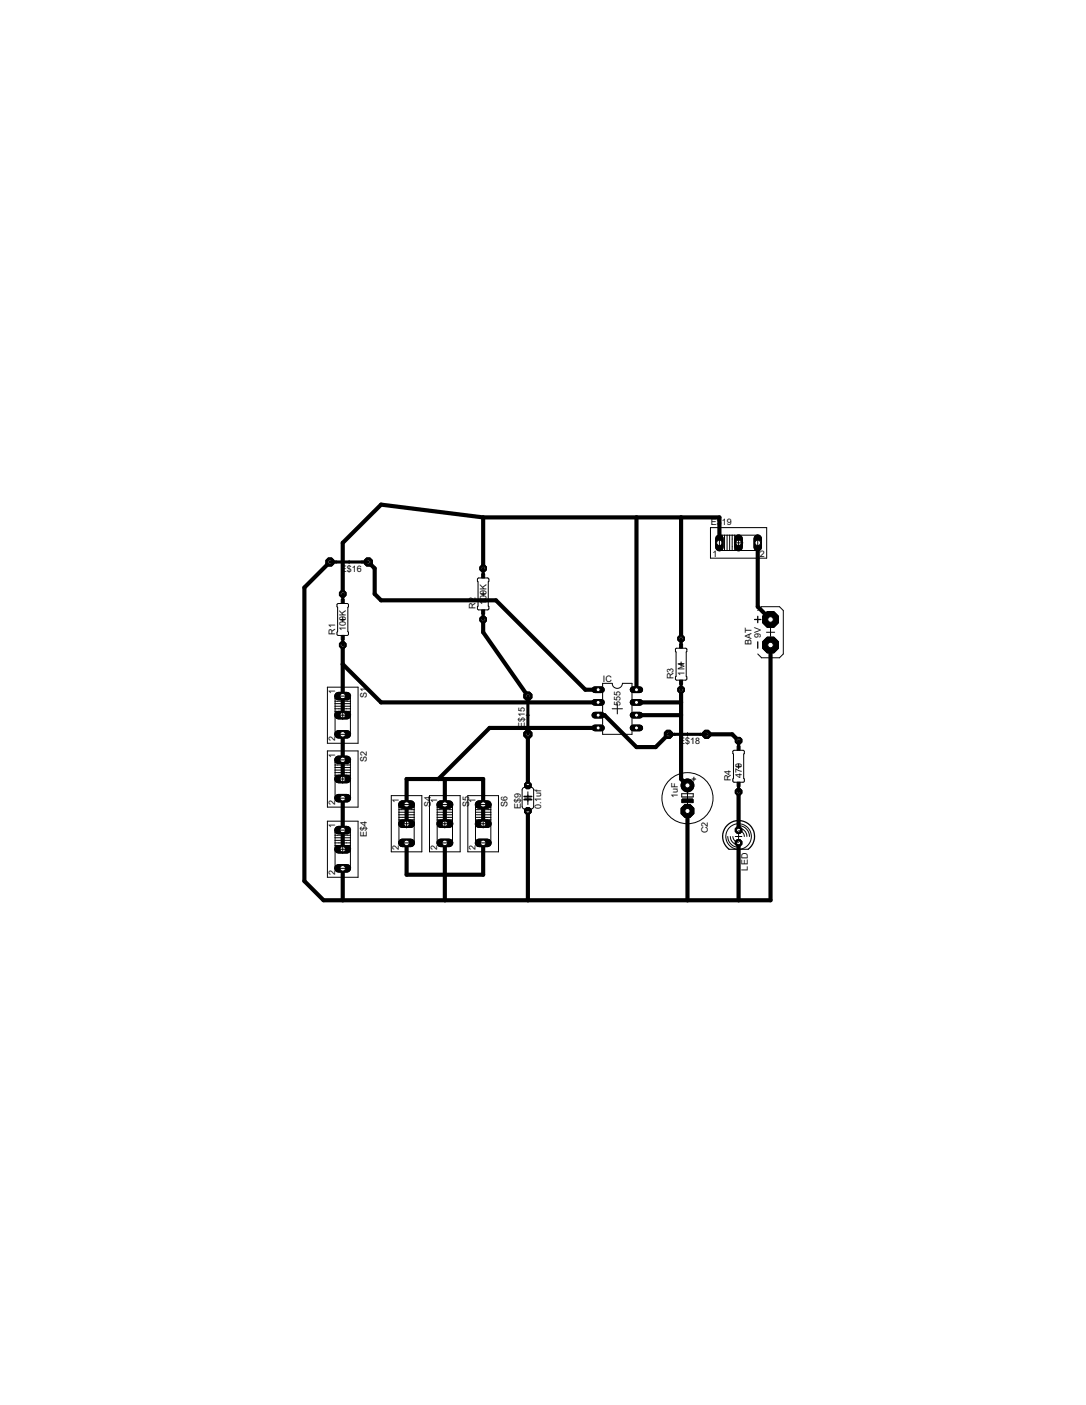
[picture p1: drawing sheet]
<svg xmlns="http://www.w3.org/2000/svg" width="216mm" height="279mm" viewBox="0 0 216 279" stroke-linecap="round" stroke-linejoin="round" font-family="sans-serif">
<defs><g id="words">
<g font-size="2">
<text x="141.3" y="104.4">E$</text>
<text x="143.5" y="104.4">19</text>
<text x="67.7" y="113.7">E$16</text>
<text x="141.6" y="110.8">1</text>
<text x="151" y="110.8">2</text>
<text x="96.7" y="119.4" transform="rotate(-90 96.7 119.4)">00K</text>
<text x="68.8" y="125.4" transform="rotate(-90 68.8 125.4)">100K</text>
<text x="94.5" y="121.1" transform="rotate(-90 94.5 121.1)">R2</text>
<text x="96.7" y="120.4" transform="rotate(-90 96.7 120.4)">1</text>
<text x="66.6" y="126.2" transform="rotate(-90 66.6 126.2)">R1</text>
<text x="149.4" y="128.2" transform="rotate(-90 149.4 128.2)">BAT</text>
<text x="151.3" y="126.9" transform="rotate(-90 151.3 126.9)">9V</text>
<text x="119.8" y="135.6">IC</text>
<text x="133.9" y="135.1" transform="rotate(-90 133.9 135.1)">R3</text>
<text x="136" y="134.3" transform="rotate(-90 136 134.3)">1M</text>
<text x="66.6" y="138" transform="rotate(-90 66.6 138)">1</text>
<text x="73" y="138.9" transform="rotate(-90 73 138.9)">S1</text>
<text x="123.4" y="140.4" transform="rotate(-90 123.4 140.4)">555</text>
<text x="66.6" y="147.4" transform="rotate(-90 66.6 147.4)">2</text>
<text x="104.3" y="144.7" transform="rotate(-90 104.3 144.7)">E$15</text>
<text x="135" y="147.9">E$18</text>
<text x="66.6" y="150.7" transform="rotate(-90 66.6 150.7)">1</text>
<text x="73" y="151.5" transform="rotate(-90 73 151.5)">S2</text>
<text x="145.3" y="155.4" transform="rotate(-90 145.3 155.4)">R4</text>
<text x="147.5" y="154.6" transform="rotate(-90 147.5 154.6)">470</text>
<text x="66.6" y="160.1" transform="rotate(-90 66.6 160.1)">2</text>
<text x="79.3" y="159.6" transform="rotate(-90 79.3 159.6)">1</text>
<text x="85.6" y="160.4" transform="rotate(-90 85.6 160.4)">S4</text>
<text x="86.9" y="159.6" transform="rotate(-90 86.9 159.6)">1</text>
<text x="93.3" y="160.4" transform="rotate(-90 93.3 160.4)">S5</text>
<text x="94.5" y="159.6" transform="rotate(-90 94.5 159.6)">1</text>
<text x="100.9" y="160.4" transform="rotate(-90 100.9 160.4)">S6</text>
<text x="103.5" y="160.9" transform="rotate(-90 103.5 160.9)">E$9</text>
<text x="107.6" y="160.9" transform="rotate(-90 107.6 160.9)">0.1uf</text>
<text x="134.7" y="158.7" transform="rotate(-90 134.7 158.7)">1uF</text>
<text x="66.6" y="164.7" transform="rotate(-90 66.6 164.7)">1</text>
<text x="73" y="166.5" transform="rotate(-90 73 166.5)">E$4</text>
<text x="140.7" y="165.7" transform="rotate(-90 140.7 165.7)">C2</text>
<text x="79.3" y="169" transform="rotate(-90 79.3 169)">2</text>
<text x="86.9" y="169" transform="rotate(-90 86.9 169)">2</text>
<text x="94.5" y="169" transform="rotate(-90 94.5 169)">2</text>
<text x="148.6" y="173.1" transform="rotate(-90 148.6 173.1)">LED</text>
<text x="66.6" y="174.1" transform="rotate(-90 66.6 174.1)">2</text>
</g>
</g></defs>
<g fill="none" stroke="#000" stroke-width=".83">
<path d="M65.6 111.8l-5.1 5v58.4l3.8 3.8h88.9v-50.7M73.2 111.8l1.3 1.2v5.1l1.3 1.3h22.8l17.8 17.8h2.5M96.1 102.9l-20.3-2.5-7.7 7.5v10.2M96.1 102.9v10.1M96.1 102.9h46.9v5M126.5 102.9v34.3M135.4 102.9v24.1M150.6 107.9v12.7l2.6 2.6M68.1 128.3v13.9M68.1 132.1l7.7 7.6h43.1M96.1 123.2v2.5l8.8 12.7M126.5 139.7h8.9"/>
<path d="M135.4 137.2v17.7l1.3 1.3M68.1 146v8.9M68.1 158.7v10.2M88.4 154.9v8.9M104.9 146v10.2M118.9 144.8h-21.6l-10.1 10.1M118.9 142.2h1.3l6.3 6.4h3.8l2.6-2.6M126.5 142.2h8.9M140.5 146h5.1l1.2 1.3M146.8 157.5v7.6M68.1 172.7v6.3M80.8 163.8v-8.9h15.3v8.9"/>
<path d="M80.8 167.6v6.3h15.3v-6.3M88.4 167.6v11.4M104.9 161.3v17.7M136.7 161.3v17.7M146.8 167.6v11.4"/>
</g>
<path d="M118.3 137.2h1.3" fill="none" stroke="#000" stroke-width="1.3"/>
<circle cx="118.9" cy="137.2" r=".4" fill="#fff" stroke="#000" stroke-width=".2"/>
<path d="M118.3 139.7h1.3" fill="none" stroke="#000" stroke-width="1.3"/>
<circle cx="118.9" cy="139.7" r=".4" fill="#fff" stroke="#000" stroke-width=".2"/>
<path d="M125.9 139.7h1.3" fill="none" stroke="#000" stroke-width="1.3"/>
<circle cx="126.5" cy="139.7" r=".4" fill="#fff" stroke="#000" stroke-width=".2"/>
<path d="M125.9 137.2h1.3" fill="none" stroke="#000" stroke-width="1.3"/>
<circle cx="126.5" cy="137.2" r=".4" fill="#fff" stroke="#000" stroke-width=".2"/>
<path d="M118.3 142.2h1.3" fill="none" stroke="#000" stroke-width="1.3"/>
<circle cx="118.9" cy="142.2" r=".4" fill="#fff" stroke="#000" stroke-width=".2"/>
<path d="M118.3 144.8h1.3" fill="none" stroke="#000" stroke-width="1.3"/>
<circle cx="118.9" cy="144.8" r=".4" fill="#fff" stroke="#000" stroke-width=".2"/>
<path d="M125.9 142.2h1.3" fill="none" stroke="#000" stroke-width="1.3"/>
<circle cx="126.5" cy="142.2" r=".4" fill="#fff" stroke="#000" stroke-width=".2"/>
<path d="M125.9 144.8h1.3" fill="none" stroke="#000" stroke-width="1.3"/>
<circle cx="126.5" cy="144.8" r=".4" fill="#fff" stroke="#000" stroke-width=".2"/>
<path d="M67.3 138.4h1.7" fill="none" stroke="#000" stroke-width="1.7"/>
<circle cx="68.1" cy="138.4" r=".55" fill="#fff" stroke="#000" stroke-width=".2"/>
<path d="M67.3 142.2h1.7" fill="none" stroke="#000" stroke-width="1.7"/>
<circle cx="68.1" cy="142.2" r=".55" fill="#fff" stroke="#000" stroke-width=".2"/>
<path d="M67.3 146h1.7" fill="none" stroke="#000" stroke-width="1.7"/>
<circle cx="68.1" cy="146" r=".55" fill="#fff" stroke="#000" stroke-width=".2"/>
<path d="M67.3 151.1h1.7" fill="none" stroke="#000" stroke-width="1.7"/>
<circle cx="68.1" cy="151.1" r=".55" fill="#fff" stroke="#000" stroke-width=".2"/>
<path d="M67.3 154.9h1.7" fill="none" stroke="#000" stroke-width="1.7"/>
<circle cx="68.1" cy="154.9" r=".55" fill="#fff" stroke="#000" stroke-width=".2"/>
<path d="M67.3 158.7h1.7" fill="none" stroke="#000" stroke-width="1.7"/>
<circle cx="68.1" cy="158.7" r=".55" fill="#fff" stroke="#000" stroke-width=".2"/>
<path d="M67.3 165.1h1.7" fill="none" stroke="#000" stroke-width="1.7"/>
<circle cx="68.1" cy="165.1" r=".55" fill="#fff" stroke="#000" stroke-width=".2"/>
<path d="M67.3 168.9h1.7" fill="none" stroke="#000" stroke-width="1.7"/>
<circle cx="68.1" cy="168.9" r=".55" fill="#fff" stroke="#000" stroke-width=".2"/>
<path d="M67.3 172.7h1.7" fill="none" stroke="#000" stroke-width="1.7"/>
<circle cx="68.1" cy="172.7" r=".55" fill="#fff" stroke="#000" stroke-width=".2"/>
<path d="M80 160h1.7" fill="none" stroke="#000" stroke-width="1.7"/>
<circle cx="80.8" cy="160" r=".55" fill="#fff" stroke="#000" stroke-width=".2"/>
<path d="M80 163.8h1.7" fill="none" stroke="#000" stroke-width="1.7"/>
<circle cx="80.8" cy="163.8" r=".55" fill="#fff" stroke="#000" stroke-width=".2"/>
<path d="M80 167.6h1.7" fill="none" stroke="#000" stroke-width="1.7"/>
<circle cx="80.8" cy="167.6" r=".55" fill="#fff" stroke="#000" stroke-width=".2"/>
<path d="M87.6 160h1.7" fill="none" stroke="#000" stroke-width="1.7"/>
<circle cx="88.4" cy="160" r=".55" fill="#fff" stroke="#000" stroke-width=".2"/>
<path d="M87.6 163.8h1.7" fill="none" stroke="#000" stroke-width="1.7"/>
<circle cx="88.4" cy="163.8" r=".55" fill="#fff" stroke="#000" stroke-width=".2"/>
<path d="M87.6 167.6h1.7" fill="none" stroke="#000" stroke-width="1.7"/>
<circle cx="88.4" cy="167.6" r=".55" fill="#fff" stroke="#000" stroke-width=".2"/>
<path d="M95.2 160h1.7" fill="none" stroke="#000" stroke-width="1.7"/>
<circle cx="96.1" cy="160" r=".55" fill="#fff" stroke="#000" stroke-width=".2"/>
<path d="M95.2 163.8h1.7" fill="none" stroke="#000" stroke-width="1.7"/>
<circle cx="96.1" cy="163.8" r=".55" fill="#fff" stroke="#000" stroke-width=".2"/>
<path d="M95.2 167.6h1.7" fill="none" stroke="#000" stroke-width="1.7"/>
<circle cx="96.1" cy="167.6" r=".55" fill="#fff" stroke="#000" stroke-width=".2"/>
<circle cx="135.4" cy="137.2" r=".71" fill="#000" stroke="#000" stroke-width=".2"/>
<circle cx="135.4" cy="137.2" r=".4" fill="#fff" stroke="#000" stroke-width=".2"/>
<circle cx="135.4" cy="127" r=".71" fill="#000" stroke="#000" stroke-width=".2"/>
<circle cx="135.4" cy="127" r=".4" fill="#fff" stroke="#000" stroke-width=".2"/>
<circle cx="104.9" cy="161.3" r=".71" fill="#000" stroke="#000" stroke-width=".2"/>
<circle cx="104.9" cy="161.3" r=".4" fill="#fff" stroke="#000" stroke-width=".2"/>
<circle cx="104.9" cy="156.2" r=".71" fill="#000" stroke="#000" stroke-width=".2"/>
<circle cx="104.9" cy="156.2" r=".4" fill="#fff" stroke="#000" stroke-width=".2"/>
<circle cx="136.7" cy="156.2" r="1.27" fill="#000" stroke="#000" stroke-width=".2"/>
<circle cx="136.7" cy="156.2" r=".51" fill="#fff" stroke="#000" stroke-width=".2"/>
<circle cx="136.7" cy="161.3" r="1.38" fill="#000" stroke="#000" stroke-width=".2"/>
<circle cx="136.7" cy="161.3" r=".51" fill="#fff" stroke="#000" stroke-width=".2"/>
<circle cx="153.2" cy="128.3" r="1.7" fill="#000" stroke="#000" stroke-width=".2"/>
<circle cx="153.2" cy="128.3" r=".55" fill="#fff" stroke="#000" stroke-width=".2"/>
<circle cx="153.2" cy="123.2" r="1.7" fill="#000" stroke="#000" stroke-width=".2"/>
<circle cx="153.2" cy="123.2" r=".55" fill="#fff" stroke="#000" stroke-width=".2"/>
<circle cx="146.8" cy="165.1" r=".71" fill="#000" stroke="#000" stroke-width=".2"/>
<circle cx="146.8" cy="165.1" r=".4" fill="#fff" stroke="#000" stroke-width=".2"/>
<circle cx="146.8" cy="167.6" r=".71" fill="#000" stroke="#000" stroke-width=".2"/>
<circle cx="146.8" cy="167.6" r=".4" fill="#fff" stroke="#000" stroke-width=".2"/>
<circle cx="96.1" cy="123.2" r=".71" fill="#000" stroke="#000" stroke-width=".2"/>
<circle cx="96.1" cy="123.2" r=".4" fill="#fff" stroke="#000" stroke-width=".2"/>
<circle cx="96.1" cy="113" r=".71" fill="#000" stroke="#000" stroke-width=".2"/>
<circle cx="96.1" cy="113" r=".4" fill="#fff" stroke="#000" stroke-width=".2"/>
<circle cx="68.1" cy="128.3" r=".71" fill="#000" stroke="#000" stroke-width=".2"/>
<circle cx="68.1" cy="128.3" r=".4" fill="#fff" stroke="#000" stroke-width=".2"/>
<circle cx="68.1" cy="118.1" r=".71" fill="#000" stroke="#000" stroke-width=".2"/>
<circle cx="68.1" cy="118.1" r=".4" fill="#fff" stroke="#000" stroke-width=".2"/>
<circle cx="104.9" cy="146" r=".87" fill="#000" stroke="#000" stroke-width=".2"/>
<circle cx="104.9" cy="146" r=".4" fill="#fff" stroke="#000" stroke-width=".2"/>
<circle cx="104.9" cy="138.4" r=".87" fill="#000" stroke="#000" stroke-width=".2"/>
<circle cx="104.9" cy="138.4" r=".4" fill="#fff" stroke="#000" stroke-width=".2"/>
<circle cx="73.2" cy="111.8" r=".87" fill="#000" stroke="#000" stroke-width=".2"/>
<circle cx="73.2" cy="111.8" r=".4" fill="#fff" stroke="#000" stroke-width=".2"/>
<circle cx="65.6" cy="111.8" r=".87" fill="#000" stroke="#000" stroke-width=".2"/>
<circle cx="65.6" cy="111.8" r=".4" fill="#fff" stroke="#000" stroke-width=".2"/>
<circle cx="146.8" cy="157.5" r=".71" fill="#000" stroke="#000" stroke-width=".2"/>
<circle cx="146.8" cy="157.5" r=".4" fill="#fff" stroke="#000" stroke-width=".2"/>
<circle cx="146.8" cy="147.3" r=".71" fill="#000" stroke="#000" stroke-width=".2"/>
<circle cx="146.8" cy="147.3" r=".4" fill="#fff" stroke="#000" stroke-width=".2"/>
<circle cx="140.5" cy="146" r=".87" fill="#000" stroke="#000" stroke-width=".2"/>
<circle cx="140.5" cy="146" r=".4" fill="#fff" stroke="#000" stroke-width=".2"/>
<circle cx="132.9" cy="146" r=".87" fill="#000" stroke="#000" stroke-width=".2"/>
<circle cx="132.9" cy="146" r=".4" fill="#fff" stroke="#000" stroke-width=".2"/>
<path d="M143 107.1v1.7" fill="none" stroke="#000" stroke-width="1.7"/>
<circle cx="143" cy="107.9" r=".55" fill="#fff" stroke="#000" stroke-width=".2"/>
<path d="M146.8 107.1v1.7" fill="none" stroke="#000" stroke-width="1.7"/>
<circle cx="146.8" cy="107.9" r=".55" fill="#fff" stroke="#000" stroke-width=".2"/>
<path d="M150.6 107.1v1.7" fill="none" stroke="#000" stroke-width="1.7"/>
<circle cx="150.6" cy="107.9" r=".55" fill="#fff" stroke="#000" stroke-width=".2"/>
<path d="M118.3 137.2h1.3" fill="none" stroke="#000" stroke-width="1.3"/>
<circle cx="118.9" cy="137.2" r=".4" fill="#fff" stroke="#000" stroke-width=".2"/>
<path d="M118.3 139.7h1.3" fill="none" stroke="#000" stroke-width="1.3"/>
<circle cx="118.9" cy="139.7" r=".4" fill="#fff" stroke="#000" stroke-width=".2"/>
<path d="M125.9 139.7h1.3" fill="none" stroke="#000" stroke-width="1.3"/>
<circle cx="126.5" cy="139.7" r=".4" fill="#fff" stroke="#000" stroke-width=".2"/>
<path d="M125.9 137.2h1.3" fill="none" stroke="#000" stroke-width="1.3"/>
<circle cx="126.5" cy="137.2" r=".4" fill="#fff" stroke="#000" stroke-width=".2"/>
<path d="M118.3 142.2h1.3" fill="none" stroke="#000" stroke-width="1.3"/>
<circle cx="118.9" cy="142.2" r=".4" fill="#fff" stroke="#000" stroke-width=".2"/>
<path d="M118.3 144.8h1.3" fill="none" stroke="#000" stroke-width="1.3"/>
<circle cx="118.9" cy="144.8" r=".4" fill="#fff" stroke="#000" stroke-width=".2"/>
<path d="M125.9 142.2h1.3" fill="none" stroke="#000" stroke-width="1.3"/>
<circle cx="126.5" cy="142.2" r=".4" fill="#fff" stroke="#000" stroke-width=".2"/>
<path d="M125.9 144.8h1.3" fill="none" stroke="#000" stroke-width="1.3"/>
<circle cx="126.5" cy="144.8" r=".4" fill="#fff" stroke="#000" stroke-width=".2"/>
<path d="M67.3 138.4h1.7" fill="none" stroke="#000" stroke-width="1.7"/>
<circle cx="68.1" cy="138.4" r=".55" fill="#fff" stroke="#000" stroke-width=".2"/>
<path d="M67.3 142.2h1.7" fill="none" stroke="#000" stroke-width="1.7"/>
<circle cx="68.1" cy="142.2" r=".55" fill="#fff" stroke="#000" stroke-width=".2"/>
<path d="M67.3 146h1.7" fill="none" stroke="#000" stroke-width="1.7"/>
<circle cx="68.1" cy="146" r=".55" fill="#fff" stroke="#000" stroke-width=".2"/>
<path d="M67.3 151.1h1.7" fill="none" stroke="#000" stroke-width="1.7"/>
<circle cx="68.1" cy="151.1" r=".55" fill="#fff" stroke="#000" stroke-width=".2"/>
<path d="M67.3 154.9h1.7" fill="none" stroke="#000" stroke-width="1.7"/>
<circle cx="68.1" cy="154.9" r=".55" fill="#fff" stroke="#000" stroke-width=".2"/>
<path d="M67.3 158.7h1.7" fill="none" stroke="#000" stroke-width="1.7"/>
<circle cx="68.1" cy="158.7" r=".55" fill="#fff" stroke="#000" stroke-width=".2"/>
<path d="M67.3 165.1h1.7" fill="none" stroke="#000" stroke-width="1.7"/>
<circle cx="68.1" cy="165.1" r=".55" fill="#fff" stroke="#000" stroke-width=".2"/>
<path d="M67.3 168.9h1.7" fill="none" stroke="#000" stroke-width="1.7"/>
<circle cx="68.1" cy="168.9" r=".55" fill="#fff" stroke="#000" stroke-width=".2"/>
<path d="M67.3 172.7h1.7" fill="none" stroke="#000" stroke-width="1.7"/>
<circle cx="68.1" cy="172.7" r=".55" fill="#fff" stroke="#000" stroke-width=".2"/>
<path d="M80 160h1.7" fill="none" stroke="#000" stroke-width="1.7"/>
<circle cx="80.8" cy="160" r=".55" fill="#fff" stroke="#000" stroke-width=".2"/>
<path d="M80 163.8h1.7" fill="none" stroke="#000" stroke-width="1.7"/>
<circle cx="80.8" cy="163.8" r=".55" fill="#fff" stroke="#000" stroke-width=".2"/>
<path d="M80 167.6h1.7" fill="none" stroke="#000" stroke-width="1.7"/>
<circle cx="80.8" cy="167.6" r=".55" fill="#fff" stroke="#000" stroke-width=".2"/>
<path d="M87.6 160h1.7" fill="none" stroke="#000" stroke-width="1.7"/>
<circle cx="88.4" cy="160" r=".55" fill="#fff" stroke="#000" stroke-width=".2"/>
<path d="M87.6 163.8h1.7" fill="none" stroke="#000" stroke-width="1.7"/>
<circle cx="88.4" cy="163.8" r=".55" fill="#fff" stroke="#000" stroke-width=".2"/>
<path d="M87.6 167.6h1.7" fill="none" stroke="#000" stroke-width="1.7"/>
<circle cx="88.4" cy="167.6" r=".55" fill="#fff" stroke="#000" stroke-width=".2"/>
<path d="M95.2 160h1.7" fill="none" stroke="#000" stroke-width="1.7"/>
<circle cx="96.1" cy="160" r=".55" fill="#fff" stroke="#000" stroke-width=".2"/>
<path d="M95.2 163.8h1.7" fill="none" stroke="#000" stroke-width="1.7"/>
<circle cx="96.1" cy="163.8" r=".55" fill="#fff" stroke="#000" stroke-width=".2"/>
<path d="M95.2 167.6h1.7" fill="none" stroke="#000" stroke-width="1.7"/>
<circle cx="96.1" cy="167.6" r=".55" fill="#fff" stroke="#000" stroke-width=".2"/>
<circle cx="135.4" cy="137.2" r=".71" fill="#000" stroke="#000" stroke-width=".2"/>
<circle cx="135.4" cy="137.2" r=".4" fill="#fff" stroke="#000" stroke-width=".2"/>
<circle cx="135.4" cy="127" r=".71" fill="#000" stroke="#000" stroke-width=".2"/>
<circle cx="135.4" cy="127" r=".4" fill="#fff" stroke="#000" stroke-width=".2"/>
<circle cx="104.9" cy="161.3" r=".71" fill="#000" stroke="#000" stroke-width=".2"/>
<circle cx="104.9" cy="161.3" r=".4" fill="#fff" stroke="#000" stroke-width=".2"/>
<circle cx="104.9" cy="156.2" r=".71" fill="#000" stroke="#000" stroke-width=".2"/>
<circle cx="104.9" cy="156.2" r=".4" fill="#fff" stroke="#000" stroke-width=".2"/>
<circle cx="136.7" cy="156.2" r="1.27" fill="#000" stroke="#000" stroke-width=".2"/>
<circle cx="136.7" cy="156.2" r=".51" fill="#fff" stroke="#000" stroke-width=".2"/>
<circle cx="136.7" cy="161.3" r="1.38" fill="#000" stroke="#000" stroke-width=".2"/>
<circle cx="136.7" cy="161.3" r=".51" fill="#fff" stroke="#000" stroke-width=".2"/>
<circle cx="153.2" cy="128.3" r="1.7" fill="#000" stroke="#000" stroke-width=".2"/>
<circle cx="153.2" cy="128.3" r=".55" fill="#fff" stroke="#000" stroke-width=".2"/>
<circle cx="153.2" cy="123.2" r="1.7" fill="#000" stroke="#000" stroke-width=".2"/>
<circle cx="153.2" cy="123.2" r=".55" fill="#fff" stroke="#000" stroke-width=".2"/>
<circle cx="146.8" cy="165.1" r=".71" fill="#000" stroke="#000" stroke-width=".2"/>
<circle cx="146.8" cy="165.1" r=".4" fill="#fff" stroke="#000" stroke-width=".2"/>
<circle cx="146.8" cy="167.6" r=".71" fill="#000" stroke="#000" stroke-width=".2"/>
<circle cx="146.8" cy="167.6" r=".4" fill="#fff" stroke="#000" stroke-width=".2"/>
<circle cx="96.1" cy="123.2" r=".71" fill="#000" stroke="#000" stroke-width=".2"/>
<circle cx="96.1" cy="123.2" r=".4" fill="#fff" stroke="#000" stroke-width=".2"/>
<circle cx="96.1" cy="113" r=".71" fill="#000" stroke="#000" stroke-width=".2"/>
<circle cx="96.1" cy="113" r=".4" fill="#fff" stroke="#000" stroke-width=".2"/>
<circle cx="68.1" cy="128.3" r=".71" fill="#000" stroke="#000" stroke-width=".2"/>
<circle cx="68.1" cy="128.3" r=".4" fill="#fff" stroke="#000" stroke-width=".2"/>
<circle cx="68.1" cy="118.1" r=".71" fill="#000" stroke="#000" stroke-width=".2"/>
<circle cx="68.1" cy="118.1" r=".4" fill="#fff" stroke="#000" stroke-width=".2"/>
<circle cx="104.9" cy="146" r=".87" fill="#000" stroke="#000" stroke-width=".2"/>
<circle cx="104.9" cy="146" r=".4" fill="#fff" stroke="#000" stroke-width=".2"/>
<circle cx="104.9" cy="138.4" r=".87" fill="#000" stroke="#000" stroke-width=".2"/>
<circle cx="104.9" cy="138.4" r=".4" fill="#fff" stroke="#000" stroke-width=".2"/>
<circle cx="73.2" cy="111.8" r=".87" fill="#000" stroke="#000" stroke-width=".2"/>
<circle cx="73.2" cy="111.8" r=".4" fill="#fff" stroke="#000" stroke-width=".2"/>
<circle cx="65.6" cy="111.8" r=".87" fill="#000" stroke="#000" stroke-width=".2"/>
<circle cx="65.6" cy="111.8" r=".4" fill="#fff" stroke="#000" stroke-width=".2"/>
<circle cx="146.8" cy="157.5" r=".71" fill="#000" stroke="#000" stroke-width=".2"/>
<circle cx="146.8" cy="157.5" r=".4" fill="#fff" stroke="#000" stroke-width=".2"/>
<circle cx="146.8" cy="147.3" r=".71" fill="#000" stroke="#000" stroke-width=".2"/>
<circle cx="146.8" cy="147.3" r=".4" fill="#fff" stroke="#000" stroke-width=".2"/>
<circle cx="140.5" cy="146" r=".87" fill="#000" stroke="#000" stroke-width=".2"/>
<circle cx="140.5" cy="146" r=".4" fill="#fff" stroke="#000" stroke-width=".2"/>
<circle cx="132.9" cy="146" r=".87" fill="#000" stroke="#000" stroke-width=".2"/>
<circle cx="132.9" cy="146" r=".4" fill="#fff" stroke="#000" stroke-width=".2"/>
<path d="M143 107.1v1.7" fill="none" stroke="#000" stroke-width="1.7"/>
<circle cx="143" cy="107.9" r=".55" fill="#fff" stroke="#000" stroke-width=".2"/>
<path d="M146.8 107.1v1.7" fill="none" stroke="#000" stroke-width="1.7"/>
<circle cx="146.8" cy="107.9" r=".55" fill="#fff" stroke="#000" stroke-width=".2"/>
<path d="M150.6 107.1v1.7" fill="none" stroke="#000" stroke-width="1.7"/>
<circle cx="150.6" cy="107.9" r=".55" fill="#fff" stroke="#000" stroke-width=".2"/>
<g fill="none" stroke="#000" stroke-width=".2">
<path d="M69.1 111.8h.6M69.4 111.4v.7M95 115l1.9-.1 .3 .2-.1 5.4 .1 .5-.2 .3h-1.8l-.3-.2v-.5l.1-.1zM95.6 118.1h.9M96.1 117.7v.9M141.2 104.9h11.2v6.1h-11.2zM143 106.4h7.6v3.1h-7.6zM143.5 106.4v3.1M144 106.4v3.1M144.5 106.4v3.1M145.1 106.4v3.1M145.6 106.4v3.1"/>
<path d="M146 107.9h1.7M146.1 106.4v3.1M146.8 107.1v1.7M65.1 136.7h6.1v11.1h-6.1zM66.6 138.4h3.1v7.6h-3.1zM66.6 139.9h3.1M66.6 139.4h3.1M66.6 138.9h3.1M67.1 120.1l1.9-.1 .3 .2-.1 5.4 .1 .5-.2 .2-1.9 .1-.2-.2v-.5l.1-.1zM67.7 123.2h.9M68.1 122.7v.9M119.8 135.9h1.9a1.02 1.02 0 0 0 1 1 1.02 1.02 0 0 0 1-1h1.9v10.1h-5.8z"/>
<path d="M122.7 139.9v2.1M134.3 129l2-.1 .2 .2-.1 .6v4.8l.1 .6-.1 .1-1.9 .1-.2-.2 .1-.6zM135 132.1h.8M135.4 131.6v.9M150.6 121.4l.8-.8h3.6l.7 .8v8.6l-.7 .8h-3.6l-.8-.8M152.4 125.7h1.6M153.2 124.9v1.6M65.1 149.3h6.1v11.2h-6.1zM66.6 151.1h3.1v7.6h-3.1zM66.6 140.4h3.1M66.6 141.5h3.1M66.6 140.9h3.1"/>
<path d="M66.6 153.1h3.1M66.6 152.6h3.1M66.6 154.2h3.1M66.6 153.6h3.1M66.6 152.1h3.1M66.6 151.6h3.1M67.3 154.9h1.7M67.3 142.2h1.7M68.1 141.4v1.7M68.1 154.1v1.7M77.8 158.2h6.1v11.2h-6.1zM79.3 160h3v7.6h-3z"/>
<path d="M85.4 158.2h6.1v11.2h-6.1zM86.9 160h3.1v7.6h-3.1zM93 158.2h6.1v11.2h-6.1zM94.5 160h3.1v7.6h-3.1zM103.9 156.8l.4-.2h1.3l.5 .3v3.5l-.4 .5h-1.5l-.4-.4zM104.3 158.7h1.3M104.6 142.2h.7M104.9 141.9v.7M104.9 157.5v2.5M121.7 140.9h2M135.5 157.8h2.3v.7h-2.3zM135.7 158.7h2"/>
<path d="M136.4 146h.6M136.7 145.7v.7M136.7 157.1v3.3M137.6 154.9h.7M137.9 154.5v.8M145.8 149.3l1.9-.1 .3 .2-.2 5.4 .2 .5-.2 .2-1.9 .1-.2-.2v-.5l.1-.1zM146.4 152.4h.9M146.8 151.9v.9M65.1 163.3h6.1v11.2h-6.1zM66.6 165.1h3.1v7.6h-3.1zM66.6 167.1h3.1M66.6 166.6h3.1"/>
<path d="M66.6 168.1h3.1M66.6 167.6h3.1M66.6 166.1h3.1M66.6 165.6h3.1M67.3 168.9h1.7M68.1 168v1.7M79.3 160.5h3M79.3 162h3M79.3 161.5h3M79.3 163h3M79.3 162.5h3M79.3 161h3"/>
<path d="M80 163.8h1.7M80.8 162.9v1.8M86.9 160.5h3.1M86.9 162h3.1M86.9 161.5h3.1M86.9 163h3.1M86.9 162.5h3.1M86.9 161h3.1M87.6 163.8h1.7M88.4 162.9v1.8M94.5 160.5h3.1M94.5 162h3.1"/>
<path d="M94.5 161.5h3.1M94.5 163h3.1M94.5 162.5h3.1M94.5 161h3.1M95.2 163.8h1.7M96.1 162.9v1.8M144.7 166.3a2.18 2.18 0 0 0 2.1 2.2M145.2 166.3a1.66 1.66 0 0 0 1.6 1.7M145.7 166.3l.2 .7 .4 .4 .5 .1M146.2 166.3h1.3M146.8 165.2l.8 .2 .3 .4 .1 .5M146.8 164.7a1.66 1.66 0 0 1 1.7 1.6"/>
<path d="M146.8 164.2a2.15 2.15 0 0 1 2.2 2.1M146.8 165.7v1.3"/>
<circle cx="153.2" cy="128.3" r="1.27"/>
<circle cx="153.2" cy="123.2" r="1.27"/>
<circle cx="136.7" cy="158.7" r="5.1"/>
<circle cx="146.8" cy="166.3" r="2.54"/>
</g>
<path d="M67.8 119.2h.6v.8h-.6zM95.8 114.1h.6v.8h-.6zM67.8 126.4h.6v.8h-.6zM95.8 121.3h.6v.8h-.6zM135.1 128h.6v.9h-.6zM135.1 135.3h.6v.8h-.6zM104.6 156.2h.7v.4h-.7zM135.5 159h2.3v.6h-2.3zM146.5 148.4h.6v.8h-.6zM146.5 155.6h.6v.8h-.6zM104.6 160.9h.7v.4h-.7z" fill="#000" stroke="#000" stroke-width=".2"/>
<path d="M104.2 159h1.5M104.2 158.4h1.5" fill="none" stroke="#000" stroke-width=".32"/>
<path d="M150 123.2h1.3M150.6 122.6v1.2M150.6 127.6v1.3M144.9 168.9a3.2 3.2 0 0 1-.4-4.7 3.2 3.2 0 0 1 4.7 0 3.2 3.2 0 0 1-.5 4.7" fill="none" stroke="#000" stroke-width=".25"/>
<path d="M144.9 168.9h3.8" fill="none" stroke="#000" stroke-width=".21"/>
<path d="M65.6 111.8h7.6M68.1 118.1v1M96.1 113v1M68.1 127.3v1M96.1 122.2v1M104.9 138.4v7.6M135.4 127v1M135.4 136.1v1.1M132.9 146h7.6M146.8 147.3v1M146.8 156.4v1.1" fill="none" stroke="#000" stroke-width=".61"/>
<use href="#words"/>
</svg>
